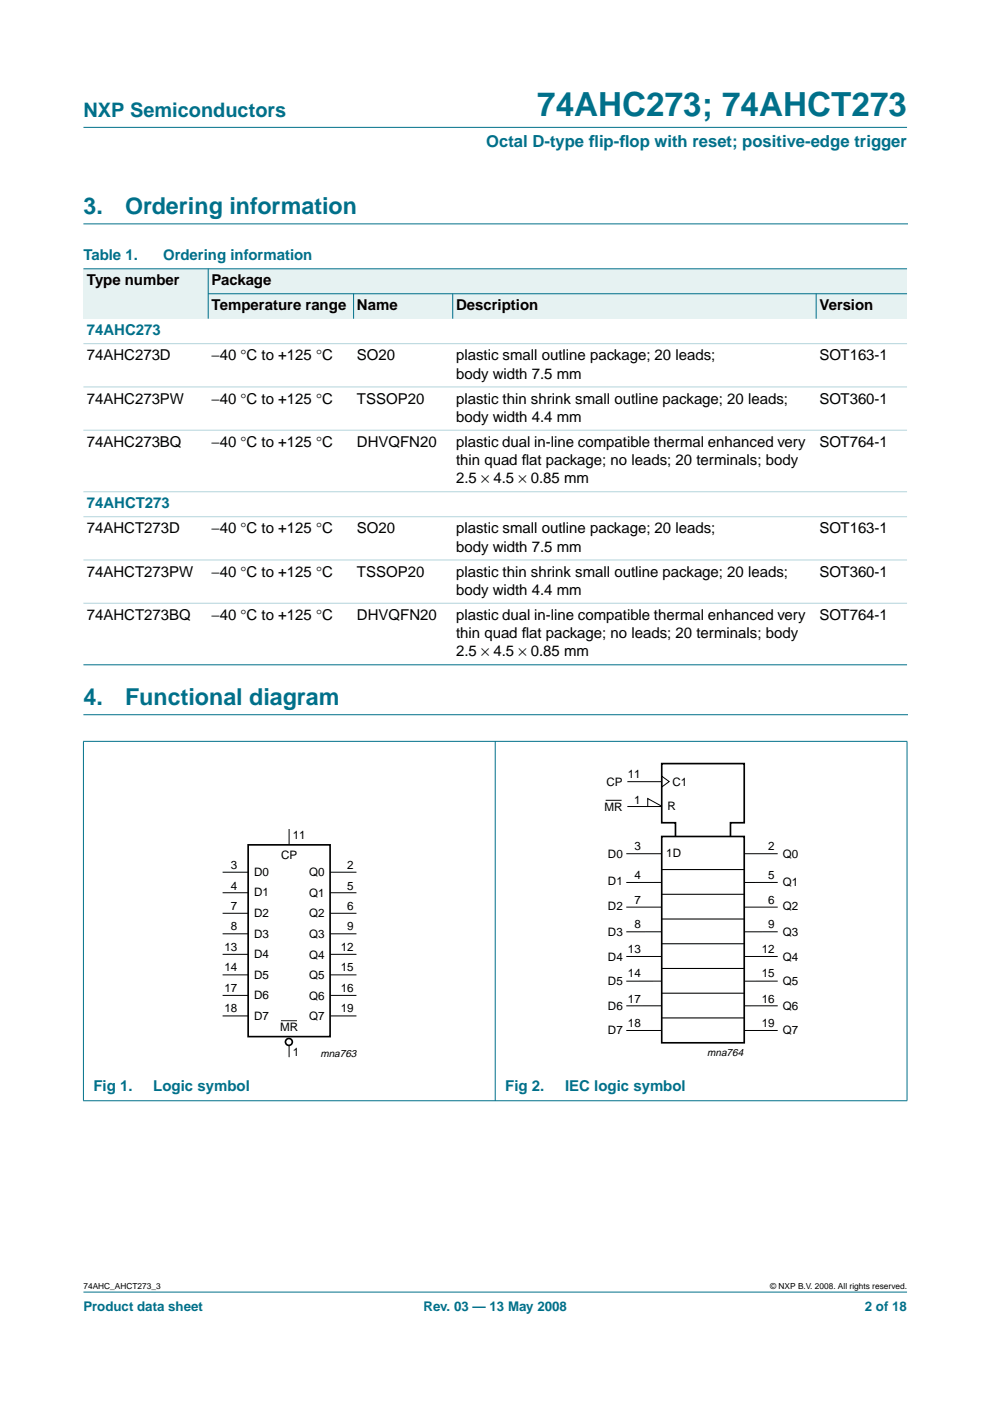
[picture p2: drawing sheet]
<svg xmlns="http://www.w3.org/2000/svg" width="210mm" height="297mm" viewBox="0 0 210 297" stroke-linecap="round" stroke-linejoin="round" font-family="sans-serif">
<defs><g id="words">
<text font-size="7.1" fill="#00708a" x="113.9" y="24.7">74AHC273; 74AHCT273</text>
<g font-size="4.9" fill="#00708a">
<text x="17.7" y="45.5">3.</text>
<text x="26.5" y="45.5">Ordering information</text>
<text x="17.7" y="149.5">4.</text>
<text x="26.5" y="149.5">Functional diagram</text>
</g>
<text font-size="4.2" fill="#00708a" x="17.7" y="24.9">NXP Semiconductors</text>
<g font-size="3.5" fill="#00708a">
<text x="103.1" y="31.1">Octal D-type f</text>
<text x="124.8" y="31.1">lip-f</text>
<text x="131.3" y="31.1">lop with reset; positive-edge trigger</text>
</g>
<g font-size="3.2" fill="#00708a">
<text x="17.7" y="55.2">Table 1.</text>
<text x="34.6" y="55.2">Ordering information</text>
<text x="18.4" y="71.1">74AHC273</text>
<text x="18.4" y="107.8">74AHCT273</text>
<text x="19.8" y="231.3">Fig 1.</text>
<text x="32.5" y="231.3">Logic symbol</text>
<text x="107.1" y="231.3">Fig 2.</text>
<text x="119.8" y="231.3">IEC logic symbol</text>
</g>
<g font-size="3.2">
<text x="18.4" y="60.5">Type number</text>
<text x="44.9" y="60.5">Package</text>
<text x="44.9" y="65.8">Temperature range</text>
<text x="75.7" y="65.8">Name</text>
<text x="96.7" y="65.8">Description</text>
<text x="173.8" y="65.8">Version</text>
<text x="18.4" y="76.4">74AHC273D</text>
<text x="44.9" y="76.4">−40 °C to +125 °C</text>
<text x="75.7" y="76.4">SO20</text>
<text x="96.7" y="76.4">plastic small outline package; 20 leads;</text>
<text x="173.8" y="76.4">SOT163-1</text>
<text x="96.7" y="80.3">body width 7.5 mm</text>
<text x="18.4" y="85.6">74AHC273PW</text>
<text x="44.9" y="85.6">−40 °C to +125 °C</text>
<text x="75.7" y="85.6">TSSOP20</text>
<text x="96.7" y="89.4">body width 4.4 mm</text>
<text x="96.7" y="85.6">plastic thin shrink small outline package; 20 leads;</text>
<text x="173.8" y="85.6">SOT360-1</text>
<text x="18.4" y="94.7">74AHC273BQ</text>
<text x="44.9" y="94.7">−40 °C to +125 °C</text>
<text x="75.7" y="94.7">DHVQFN20</text>
<text x="96.7" y="94.7">plastic dual in-line compatible thermal enhanced very</text>
<text x="173.8" y="94.7">SOT764-1</text>
<text x="96.7" y="98.6">thin quad f</text>
<text x="110.6" y="98.6">lat package; no leads; 20 terminals; body</text>
<text x="96.7" y="102.5">2.5 × 4.5 × 0.85 mm</text>
<text x="18.4" y="113.1">74AHCT273D</text>
<text x="44.9" y="113.1">−40 °C to +125 °C</text>
<text x="75.7" y="113.1">SO20</text>
<text x="96.7" y="113.1">plastic small outline package; 20 leads;</text>
<text x="173.8" y="113.1">SOT163-1</text>
<text x="96.7" y="117">body width 7.5 mm</text>
<text x="18.4" y="122.3">74AHCT273PW</text>
<text x="44.9" y="122.3">−40 °C to +125 °C</text>
<text x="75.7" y="122.3">TSSOP20</text>
<text x="96.7" y="122.3">plastic thin shrink small outline package; 20 leads;</text>
<text x="173.8" y="122.3">SOT360-1</text>
<text x="18.4" y="131.4">74AHCT273BQ</text>
<text x="44.9" y="131.4">−40 °C to +125 °C</text>
<text x="75.7" y="131.4">DHVQFN20</text>
<text x="96.7" y="126.1">body width 4.4 mm</text>
<text x="96.7" y="131.4">plastic dual in-line compatible thermal enhanced very</text>
<text x="173.8" y="131.4">SOT764-1</text>
<text x="96.7" y="135.3">thin quad f</text>
<text x="110.6" y="135.3">lat package; no leads; 20 terminals; body</text>
<text x="96.7" y="139.2">2.5 × 4.5 × 0.85 mm</text>
</g>
<g font-size="2.8" fill="#00708a">
<text x="17.7" y="278">Product data sheet</text>
<text x="89.8" y="278">Rev. 03 — 13 May 2008</text>
<text x="183.4" y="278">2 of 18</text>
</g>
<g font-size="2.5">
<text x="128.6" y="166.6">CP</text>
<text x="133.1" y="164.9">11</text>
<text x="142.6" y="166.6">C1</text>
<text x="128.2" y="172">MR</text>
<text x="134.5" y="170.5">1</text>
<text x="141.5" y="171.7">R</text>
<text x="62.1" y="177.9">11</text>
<text x="49" y="184.3">3</text>
<text x="53.9" y="185.7">D0</text>
<text x="59.6" y="182.1">CP</text>
<text x="65.5" y="185.8">Q0</text>
<text x="73.6" y="184.3">2</text>
<text x="128.9" y="182">D0</text>
<text x="134.5" y="180.3">3</text>
<text x="141.3" y="181.7">1D</text>
<text x="162.9" y="180.3">2</text>
<text x="166" y="182">Q0</text>
<text x="49" y="188.6">4</text>
<text x="53.9" y="190.1">D1</text>
<text x="65.5" y="190.1">Q1</text>
<text x="73.6" y="188.6">5</text>
<text x="128.9" y="187.7">D1</text>
<text x="134.5" y="191.7">7</text>
<text x="134.5" y="186.4">4</text>
<text x="162.9" y="186.4">5</text>
<text x="162.9" y="191.7">6</text>
<text x="166" y="187.9">Q1</text>
<text x="49" y="197.3">8</text>
<text x="49" y="192.9">7</text>
<text x="53.9" y="194.4">D2</text>
<text x="65.5" y="194.5">Q2</text>
<text x="73.6" y="197.3">9</text>
<text x="73.6" y="192.9">6</text>
<text x="128.9" y="193">D2</text>
<text x="134.5" y="196.7">8</text>
<text x="162.9" y="196.7">9</text>
<text x="166" y="193">Q2</text>
<text x="47.6" y="201.6">13</text>
<text x="53.9" y="198.8">D3</text>
<text x="53.9" y="203.2">D4</text>
<text x="65.5" y="198.9">Q3</text>
<text x="65.5" y="203.2">Q4</text>
<text x="72.2" y="201.6">12</text>
<text x="128.9" y="198.4">D3</text>
<text x="128.9" y="203.7">D4</text>
<text x="133.1" y="202">13</text>
<text x="161.5" y="202">12</text>
<text x="166" y="203.7">Q4</text>
<text x="166" y="198.4">Q3</text>
<text x="47.6" y="205.9">14</text>
<text x="53.9" y="207.5">D5</text>
<text x="65.5" y="207.6">Q5</text>
<text x="72.2" y="205.9">15</text>
<text x="128.9" y="208.8">D5</text>
<text x="133.1" y="207.2">14</text>
<text x="161.5" y="207.2">15</text>
<text x="166" y="208.8">Q5</text>
<text x="47.6" y="214.6">18</text>
<text x="47.6" y="210.2">17</text>
<text x="53.9" y="211.9">D6</text>
<text x="65.5" y="212">Q6</text>
<text x="72.2" y="214.6">19</text>
<text x="72.2" y="210.2">16</text>
<text x="128.9" y="214.2">D6</text>
<text x="133.1" y="212.6">17</text>
<text x="161.5" y="212.6">16</text>
<text x="166" y="214.2">Q6</text>
<text x="53.9" y="216.3">D7</text>
<text x="59.4" y="218.7">MR</text>
<text x="65.5" y="216.4">Q7</text>
<text x="128.9" y="219.3">D7</text>
<text x="133.1" y="217.7">18</text>
<text x="161.5" y="217.7">19</text>
<text x="166" y="219.3">Q7</text>
<text x="62.1" y="223.9">1</text>
</g>
<g font-size="2.2">
<text x="67.9" y="224">mna763</text>
<text x="149.9" y="224">mna764</text>
</g>
<g font-size="1.8">
<text x="17.7" y="273.4">74AHC_AHCT273_3</text>
<text x="163.3" y="273.4">© NXP B.V. 2008. All rights reserved.</text>
</g>
</g></defs>
<g fill="#00708a" stroke="#00708a" stroke-width=".21">
<path d="M17.7 273.9h174.6z"/>
<path d="M17.7 27h174.6z"/>
</g>
<path d="M17.7 47.5h174.7M17.7 151.5h174.7" fill="none" stroke="#00708a" stroke-width=".21"/>
<g fill="#e6f2f2">
<path d="M17.7 57h26.4v10.6h-26.4z" fill-rule="evenodd"/>
<path d="M44.1 57h148.2v5.3h-148.2z" fill-rule="evenodd"/>
<path d="M44.1 62.3h30.9v5.3h-30.9z" fill-rule="evenodd"/>
<path d="M75 62.3h21v5.3h-21z" fill-rule="evenodd"/>
<path d="M96 62.3h77v5.3h-77z" fill-rule="evenodd"/>
<path d="M173 62.3h19.3v5.3h-19.3z" fill-rule="evenodd"/>
</g>
<g fill="#00708a" stroke="#00708a" stroke-width=".21">
<path d="M44.1 56.9v10.7z"/>
<path d="M75 62.2v5.4z"/>
<path d="M96 62.2v5.4z"/>
<path d="M173 62.2v5.4z"/>
<path d="M17.7 57h174.6z"/>
<path d="M44.1 62.3h148.2z"/>
<path d="M17.7 141h174.6z"/>
<path d="M17.7 157.2v76.1z"/>
<path d="M105 157.1v76.3z"/>
<path d="M192.3 157.2v76.1z"/>
<path d="M17.6 157.2h174.8z"/>
<path d="M17.6 233.4h174.8z"/>
</g>
<g fill="#b3d4db" stroke="#b3d4db" stroke-width=".21">
<path d="M17.7 72.9h174.6z"/>
<path d="M17.7 82h174.6z"/>
<path d="M17.7 91.2h174.6z"/>
<path d="M17.7 104.3h174.6z"/>
<path d="M17.7 109.6h174.6z"/>
<path d="M17.7 118.7h174.6z"/>
<path d="M17.7 127.9h174.6z"/>
</g>
<g fill="none" stroke="#000" stroke-width=".35">
<path d="M52.6 179.1h17.4v40.7h-17.4z"/>
<circle cx="61.3" cy="220.9" r=".73"/>
</g>
<g fill="none" stroke="#000" stroke-width=".21">
<path d="M61.3 175.8v3.2M47.2 184.9h5.4M47.2 189.3h5.4M47.2 193.6h5.4M47.2 198h5.4M70 184.9h5.6M70 189.3h5.6M70 193.6h5.6M70 198h5.6M47.2 202.3h5.4M47.2 206.7h5.4M47.2 211h5.4"/>
<path d="M47.2 215.4h5.4M70 202.3h5.6M70 206.7h5.6M70 211h5.6M70 215.4h5.6M61.3 221.6v2.5"/>
</g>
<path d="M59.6 216.4h3.4z" fill="#fff" stroke="#231f20" stroke-width=".21"/>
<path d="M140.3 194.9h17.5M140.3 189.6h17.5M140.3 184.4h17.5M140.3 215.8h17.5M140.3 210.6h17.5M140.3 205.3h17.5M140.3 200.1h17.5" fill="none" stroke="#000" stroke-width=".23"/>
<path d="M140.3 177.4h17.5v43.7h-17.5zM143.2 177.4v-3h-2.9v-12.5h17.5v12.5h-2.9v3" fill="none" stroke="#000" stroke-width=".35"/>
<g fill="none" stroke="#000" stroke-width=".21">
<path d="M128.4 169.7h3.4M133 165.7h7.3M133 171h7.3M137.3 170.9v-1.6l3 1.6M140.3 164.5l1.6 1.2-1.6 1.2zM132.8 181h7.5M132.8 192.3h7.5M140.3 187.1h-7.5M140.3 197.6h-7.5M157.8 181h7.1M157.8 192.3h7.1M164.9 187.1h-7.1"/>
<path d="M164.9 197.6h-7.1M132.8 202.8h7.5M132.8 218.5h7.5M140.3 208h-7.5M140.3 213.2l-7.5 .1M157.8 202.8h7.1M157.8 218.5h7.1M164.9 208h-7.1M164.9 213.2l-7.1 .1"/>
</g>
<use href="#words"/>
</svg>
